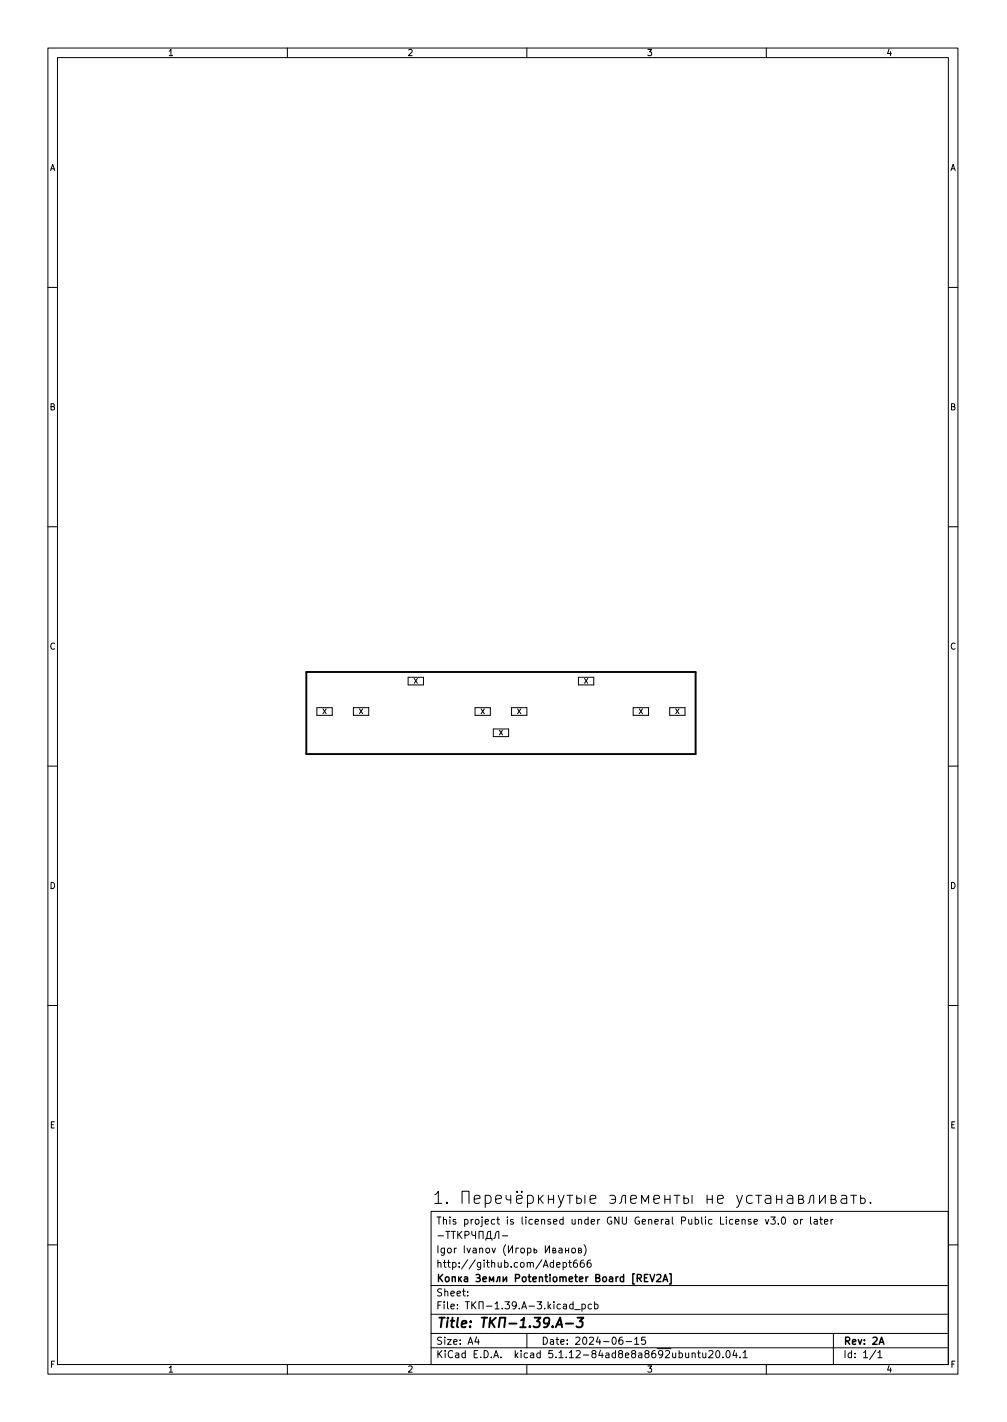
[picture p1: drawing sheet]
<svg xmlns="http://www.w3.org/2000/svg" width="210mm" height="297mm" viewBox="0 0 210 297" stroke-linecap="round" stroke-linejoin="round" font-family="sans-serif">
<defs><g id="words">
<text font-size="3.5" x="90.2" y="251.5">1.</text>
<text font-size="2.8" x="91" y="277.3">Title: -1.39.A-3</text>
<g font-size="2.1">
<text x="91" y="255.8">This project is licensed under GNU General Public License v3.0 or later</text>
<text x="91" y="261.8">Igor Ivanov ( )</text>
<text x="91" y="264.8">http://github.com/Adept666</text>
<text x="92.2" y="267.8">Potentiometer Board [REV2A]</text>
<text x="91" y="273.5">File: -1.39.A-3.kicad_pcb</text>
<text x="91" y="270.8">Sheet:</text>
<text x="91" y="280.9">Size: A4</text>
<text x="113" y="280.9">Date: 2024-06-15</text>
<text x="176" y="280.9">Rev: 2A</text>
<text x="91" y="283.7">KiCad E.D.A. kicad 5.1.12-84ad8e8a8692ubuntu20.04.1</text>
<text x="176" y="283.7">Id: 1/1</text>
</g>
<g font-size="1.8">
<text x="35" y="11.7">1</text>
<text x="85" y="11.7">2</text>
<text x="135" y="11.7">3</text>
<text x="185" y="11.7">4</text>
<text x="10.3" y="35.7">A</text>
<text x="198.4" y="35.7">A</text>
<text x="10.3" y="85.7">B</text>
<text x="198.4" y="85.7">B</text>
<text x="10.3" y="135.7">C</text>
<text x="198.4" y="135.7">C</text>
<text x="10.3" y="185.7">D</text>
<text x="198.4" y="185.7">D</text>
<text x="10.4" y="235.7">E</text>
<text x="198.4" y="235.7">E</text>
<text x="10.4" y="285.7">F</text>
<text x="35" y="286.7">1</text>
<text x="85" y="286.7">2</text>
<text x="135" y="286.7">3</text>
<text x="185" y="286.7">4</text>
<text x="198.5" y="285.7">F</text>
</g>
<g font-size="1.4">
<text x="86.4" y="142.8">X</text>
<text x="121.9" y="142.8">X</text>
<text x="67.3" y="149.1">X</text>
<text x="74.9" y="149.1">X</text>
<text x="100.3" y="149.1">X</text>
<text x="107.9" y="149.1">X</text>
<text x="133.3" y="149.1">X</text>
<text x="141" y="149.1">X</text>
<text x="104.1" y="153.6">X</text>
</g>
</g></defs>
<g fill="none" stroke="#000" stroke-width=".21">
<path d="M10 10h190v277h-190zM12 12h186v273h-186zM60 10v2M110 10v2M160 10v2M10 60h2M198 60h2M10 110h2M198 110h2M66.2 147.8h3.2v1.6h-3.2zM73.8 147.8h3.2v1.6h-3.2zM85.2 141.5h3.2v1.6h-3.2z"/>
<path d="M99.2 147.8h3.2v1.6h-3.2zM103 152.3h3.2v1.6h-3.2zM106.8 147.8h3.2v1.6h-3.2zM120.8 141.5h3.2v1.6h-3.2zM132.2 147.8h3.2v1.6h-3.2zM139.8 147.8h3.2v1.6h-3.2zM10 160h2M198 160h2M10 210h2M198 210h2M90 253h108v32h-108zM91.4 258.1h1.2"/>
<path d="M93.1 257.2h.8M93.5 257.2v1.5M94.2 257.2h.9M94.7 257.2v1.5M95.6 257.2v1.5M95.8 257.9l.6 .8M96.4 257.2l-.8 .9M96.5 251.4v-2.6h1.4v2.6M97.1 258l.7-.1 .1-.2v-.3l-.8-.2v1.5M98.5 257.2l.1 .7 .7 .2M99 250.5l1.2-.2-.1-.5-.7-.1-.4 .3 .1 1.3 .3 .1 .7-.1M99.3 257.2v1.5"/>
<path d="M100 258.7v-1.5h.9v1.5M101.3 249.8l.7-.1 .5 .5v.7l-.2 .4-.3 .1-.7-.1M101.3 249.7v2.5M101.4 259.1v-.4h1.3v.4M101.7 258.7l.1-1.2 .3-.3h.3v1.5M103.1 258.7l.3-.2 .1-.9a.51 .51 0 0 1 .7-.4v1.5M103.5 250.5l1.2-.2-.1-.5-.7-.1-.4 .3 .1 1.3 .3 .1 .7-.1M104.9 258.1h1.1M105.7 249.7l.1 .8 .8 .2M106.6 249.7v1.7M107.8 250.5l1.3-.2-.2-.5-.7-.1-.4 .3 .2 1.3 .2 .1 .7-.1M108 248.8l.1 .2-.1 .1-.2-.1 .2-.2v.3"/>
<path d="M108.9 248.8l.2 .2-.2 .1-.1-.1 .1-.2v.3M110.1 249.8l.8-.1 .5 .5v.7l-.3 .4-.2 .1-.8-.1M110.1 249.7v2.5M112.4 249.7v1.7M112.7 250.4l.7 1M113.4 249.7l-1 1M114.5 250.5h1.1M114.5 249.7v1.7M115.6 249.7v1.7M116.6 249.7l.6 1.7M117.8 249.7l-.9 2.3-.3 .2M118.4 249.7h1.2"/>
<path d="M119 249.7v1.7M120.4 249.7v1.7l.9-.1 .1-.3-.1-.6-.9-.1M122.1 249.7v1.7M123.2 250.5l1.2-.2-.1-.5-.7-.1-.4 .3 .1 1.3 .3 .1 .7-.1M127.3 249.8l.7-.1 .5 .5v.7l-.2 .4-.3 .1-.7-.1M127.7 250.5h.8M129.4 251.4l.3-.4 .2-1 .3-.3h.4v1.7M131.7 250.5l1.2-.2-.1-.5-.8-.1-.3 .3 .1 1.3 .2 .1 .8-.1M134 251.4v-1.7l.7 1.3 .7-1.3v1.7M136.5 250.5l1.2-.2-.1-.5-.7-.1-.4 .3 .1 1.3 .3 .1 .7-.1M138.8 250.5h1.1M138.8 249.7v1.7"/>
<path d="M139.9 249.7v1.7M140.7 249.7h1.3M141.3 249.7v1.7M142.8 249.7v1.7l.8-.1 .2-.3-.2-.6-.8-.1M144.5 249.7v1.7M147.6 250.5h1.1M147.6 249.7v1.7M148.7 249.7v1.7M149.8 250.5l1.2-.2-.1-.5-.7-.1-.4 .3 .1 1.3 .3 .1 .7-.1M153.8 249.7l.6 1.7M155 249.7l-.8 2.3-.4 .2M157.1 249.8l-.8-.1-.4 .5v.7l.2 .4 .2 .1 .8-.1"/>
<path d="M157.4 255.2l.8-.1-.1-.3-.4-.1-.3 .2 .1 .7h.6M157.8 249.7h1.2M158.4 249.7v1.7M159.8 254.7l.4 1 .3-1M159.9 249.8l.2-.1 .7 .1 .1 1.6M160.9 254.2h1l-.5 .6 .4 .1v.7l-.2 .1-.7-.1M160.9 250.3l-.8 .1a.5 .5 0 0 0-.4 .5 .5 .5 0 0 0 .4 .5l.8-.1M162.2 250.5h1M162.2 249.7v1.7M162.5 255.6v.1M163.2 249.7v1.7M163.3 254.4l.2-.2a.8 .8 0 0 1 .5 .8 .8 .8 0 0 1-.5 .7l-.2-.1-.1-.5z"/>
<path d="M164.5 249.8l.2-.1 .7 .1 .1 1.6M165.5 250.3l-.8 .1a.5 .5 0 0 0-.4 .5 .5 .5 0 0 0 .4 .5l.8-.1M165.9 254.8l.3-.1 .3 .3v.4l-.3 .3-.3-.1-.2-.2zM166.7 250.5l.9-.1 .1-.2-.1-.4-.9-.1v1.7h.8l.2-.1 .1-.4-.1-.2-.3-.2M167.2 254.7v1M167.6 254.7l-.4 .3M168.7 251.4l.3-.4 .2-1 .3-.3h.4v1.7M169.2 254.2v1.3l.2 .2M170 254.8h.6l.1 .9M170.7 255.1h-.5l-.3 .3 .3 .3 .5-.1M171.1 249.7v1.7l1.2-1.7v1.7M171.2 254.7h.5"/>
<path d="M171.4 254.2v1.3l.3 .2M172.2 255.2l.7-.1-.1-.3-.4-.1-.2 .2v.7h.6M173.5 254.7v1M173.5 250.5l.9-.1 .1-.2-.1-.4-.9-.1v1.7h.7l.3-.1 .1-.4-.1-.2-.4-.2M173.9 254.7l-.4 .3M175.7 249.8l.2-.1 .8 .1 .1 1.6M176.8 250.3l-.9 .1a.5 .5 0 0 0-.3 .5 .5 .5 0 0 0 .3 .5l.9-.1M177.6 249.7h1.2M178.2 249.7v1.7M179.7 249.7v1.7l.8-.1 .2-.3-.2-.6-.8-.1M181.7 251.1l.2 .2-.2 .1-.1-.1 .1-.2v.3M10 260h2"/>
<path d="M90 278.5h108M90 274.5h108M90 268.5h108M97.7 270.6v.1M97.7 269.8v.1M99.5 279.2l-.3 1.1h.9M99.9 279.8v1M105.6 260a1.72 1.72 0 0 0 0 2.3M106.2 260.2v1.5l.8-1.5v1.5M108.3 260.7h-.6v1M108.9 260.8l.3-.1 .3 .3v.4l-.3 .3-.3-.1-.2-.2zM110 278.5v3"/>
<path d="M110.2 260.8l.4-.1 .3 .3-.2 .6h-.5M110.2 260.7v1.5M111.5 260.7v1l.5-.1v-.5h-.5M113.9 260.2v1.5l.8-1.5v1.5M114.6 272.8l.4 .6M115 272.4l-.6 .6M115.4 261.2l.5-.1v-.3l-.5-.1v1h.5l.2-.3-.3-.2M115.7 271.9v.2M115.7 272.4v1M116.2 264.2l.7-.1v-.3l-.5-.1-.2 .2 .1 .7h.6M116.7 260.8h.6l.1 .9M117 272.5l-.4-.1-.3 .3 .1 .6h.6"/>
<path d="M117.4 261.1h-.5l-.2 .3 .2 .3 .5-.1M117.6 263.8l.4-.1 .3 .3-.1 .6h-.6M117.6 263.7v1.5M117.7 272.5h.5l.1 .9M118.1 261.2h.6M118.1 260.7v1M118.3 272.8h-.5l-.2 .3 .2 .3 .5-.1M118.7 263.7h.6M118.7 260.7v1M118.9 263.2v1.3l.4 .2M119.5 260.8l.4-.1 .3 .3v.4l-.3 .3-.4-.1-.1-.2zM119.7 272.5l-.5-.1-.3 .3 .2 .6h.6"/>
<path d="M119.7 271.9v1.5M120 273.6h1.2M120.4 263.2l-.4 .1a1.01 1.01 0 0 0 0 1.4l.5-.1 .1-.5-.3-.3h-.3l-.3 .3M120.8 261.2l.5-.1v-.3l-.5-.1v1h.4l.2-.3-.2-.2M121.5 272.5l.4-.1 .3 .3-.1 .6h-.6M121.5 272.4v1.5M121.9 263.2l-.5 .1a1.01 1.01 0 0 0 0 1.4l.5-.1 .1-.5-.3-.3h-.3l-.2 .3M121.9 260a1.72 1.72 0 0 1 0 2.3M123.3 263.2l-.4 .1a1.01 1.01 0 0 0 0 1.4l.5-.1v-.5l-.2-.3h-.3l-.3 .3M123.5 272.5l-.4-.1-.3 .3 .1 .6h.6M124.2 272.5l.4-.1 .3 .3-.2 .6h-.5M124.2 271.9v1.5"/>
<path d="M129.9 279.3l-.4 .1a1.01 1.01 0 0 0 0 1.4l.5-.1 .1-.5-.3-.3-.4 .1-.2 .2M132.5 279.7l.4-.4v1.5M134.7 279.3h-.7l-.1 .7 .3-.1 .5 .1 .1 .2-.1 .5-.2 .1-.6-.1M174 278.5v6.5M198 260h2M60 285v2M90 281.5h108M110 285v2M130.7 280.2h1.2M132.5 280.8h.9M144.5 282.8l.2-.2 .4 .1 .1 .9M144.5 282.6v1"/>
<path d="M145.7 282.6h.5M145.9 282.1v1.3l.3 .2M146.7 282.6l.1 .9 .4 .1 .2-.1M147.4 282.6v1M148 282.3l.6-.2 .3 .4-1 1.1h1M149.6 282.3l.2-.2a.8 .8 0 0 1 .5 .8 .8 .8 0 0 1-.5 .7l-.2-.1-.2-.5zM150.9 283.5v.1M151.8 282.2l.1-.1a.8 .8 0 0 1 .6 .8 .8 .8 0 0 1-.6 .7 1 1 0 0 1-.1-1.4zM153.4 282l-.4 1.1h.9M153.7 282.6v1M154.5 283.5v.1M155.2 282.5l.4-.4v1.5"/>
<path d="M155.2 283.6h.8M160 285v2M182.9 282l-1.3 2M183.3 282.5l.4-.4v1.5M183.3 283.6h.9"/>
</g>
<g fill="none" stroke="#000" stroke-width=".3">
<path d="M91.6 266.2v1.5M92.4 266.2l-.8 .9M122.8 266.7l-.5 .3M124.4 266.9h.7l.1-.3-.1-.2-.7-.2v1.5h.6l.2-.1 .1-.4-.4-.3M125.9 266.9l.2-.2 .5 .2v.5l-.1 .2-.4 .1-.2-.1zM127.3 266.8h.5l.1 .9M127.9 267.1h-.5l-.2 .3 .2 .3 .5-.1M128.6 266.7v1M129.1 266.7l-.5 .3M130.2 266.8l-.4-.1-.3 .3 .1 .6h.6M130.2 266.2v1.5M132.5 266.1h-.4v2.1h.4"/>
<path d="M133.1 267l.7-.1 .1-.2-.1-.3-.7-.2v1.5M133.4 267l.5 .7M134.6 266.9h.5M135.3 266.2h-.7v1.5h.7M135.7 266.2l.5 1.5 .5-1.5M137.1 266.4l.6-.2 .3 .4-.9 1.1h.9M138.4 267.7l.5-1.5 .5 1.5M138.6 267.3h.7M139.8 266.1h.3v2.1h-.3M183.6 280.8l.5-1.5 .5 1.5"/>
</g>
<path d="M64 140.4h81.2v17.1h-81.2zM111.6 275.2h1.3l-.8 .8 .5 .2-.1 .9-.3 .1h-.5l-.3-.1M114.7 276.1a.64 .64 0 0 1-1.1 .2v-.7a.64 .64 0 0 1 1-.2 1.47 1.47 0 0 1-.7 1.8h-.3M115.4 277.1v.1M116 277.2l1-2 .4 2M116.3 276.7h1M118.1 276.5h1.6M120.6 275.2h1.2l-.7 .8 .5 .2-.1 .9-.3 .1h-.6l-.2-.1" fill="none" stroke="#000" stroke-width=".4"/>
<use href="#words"/>
</svg>
